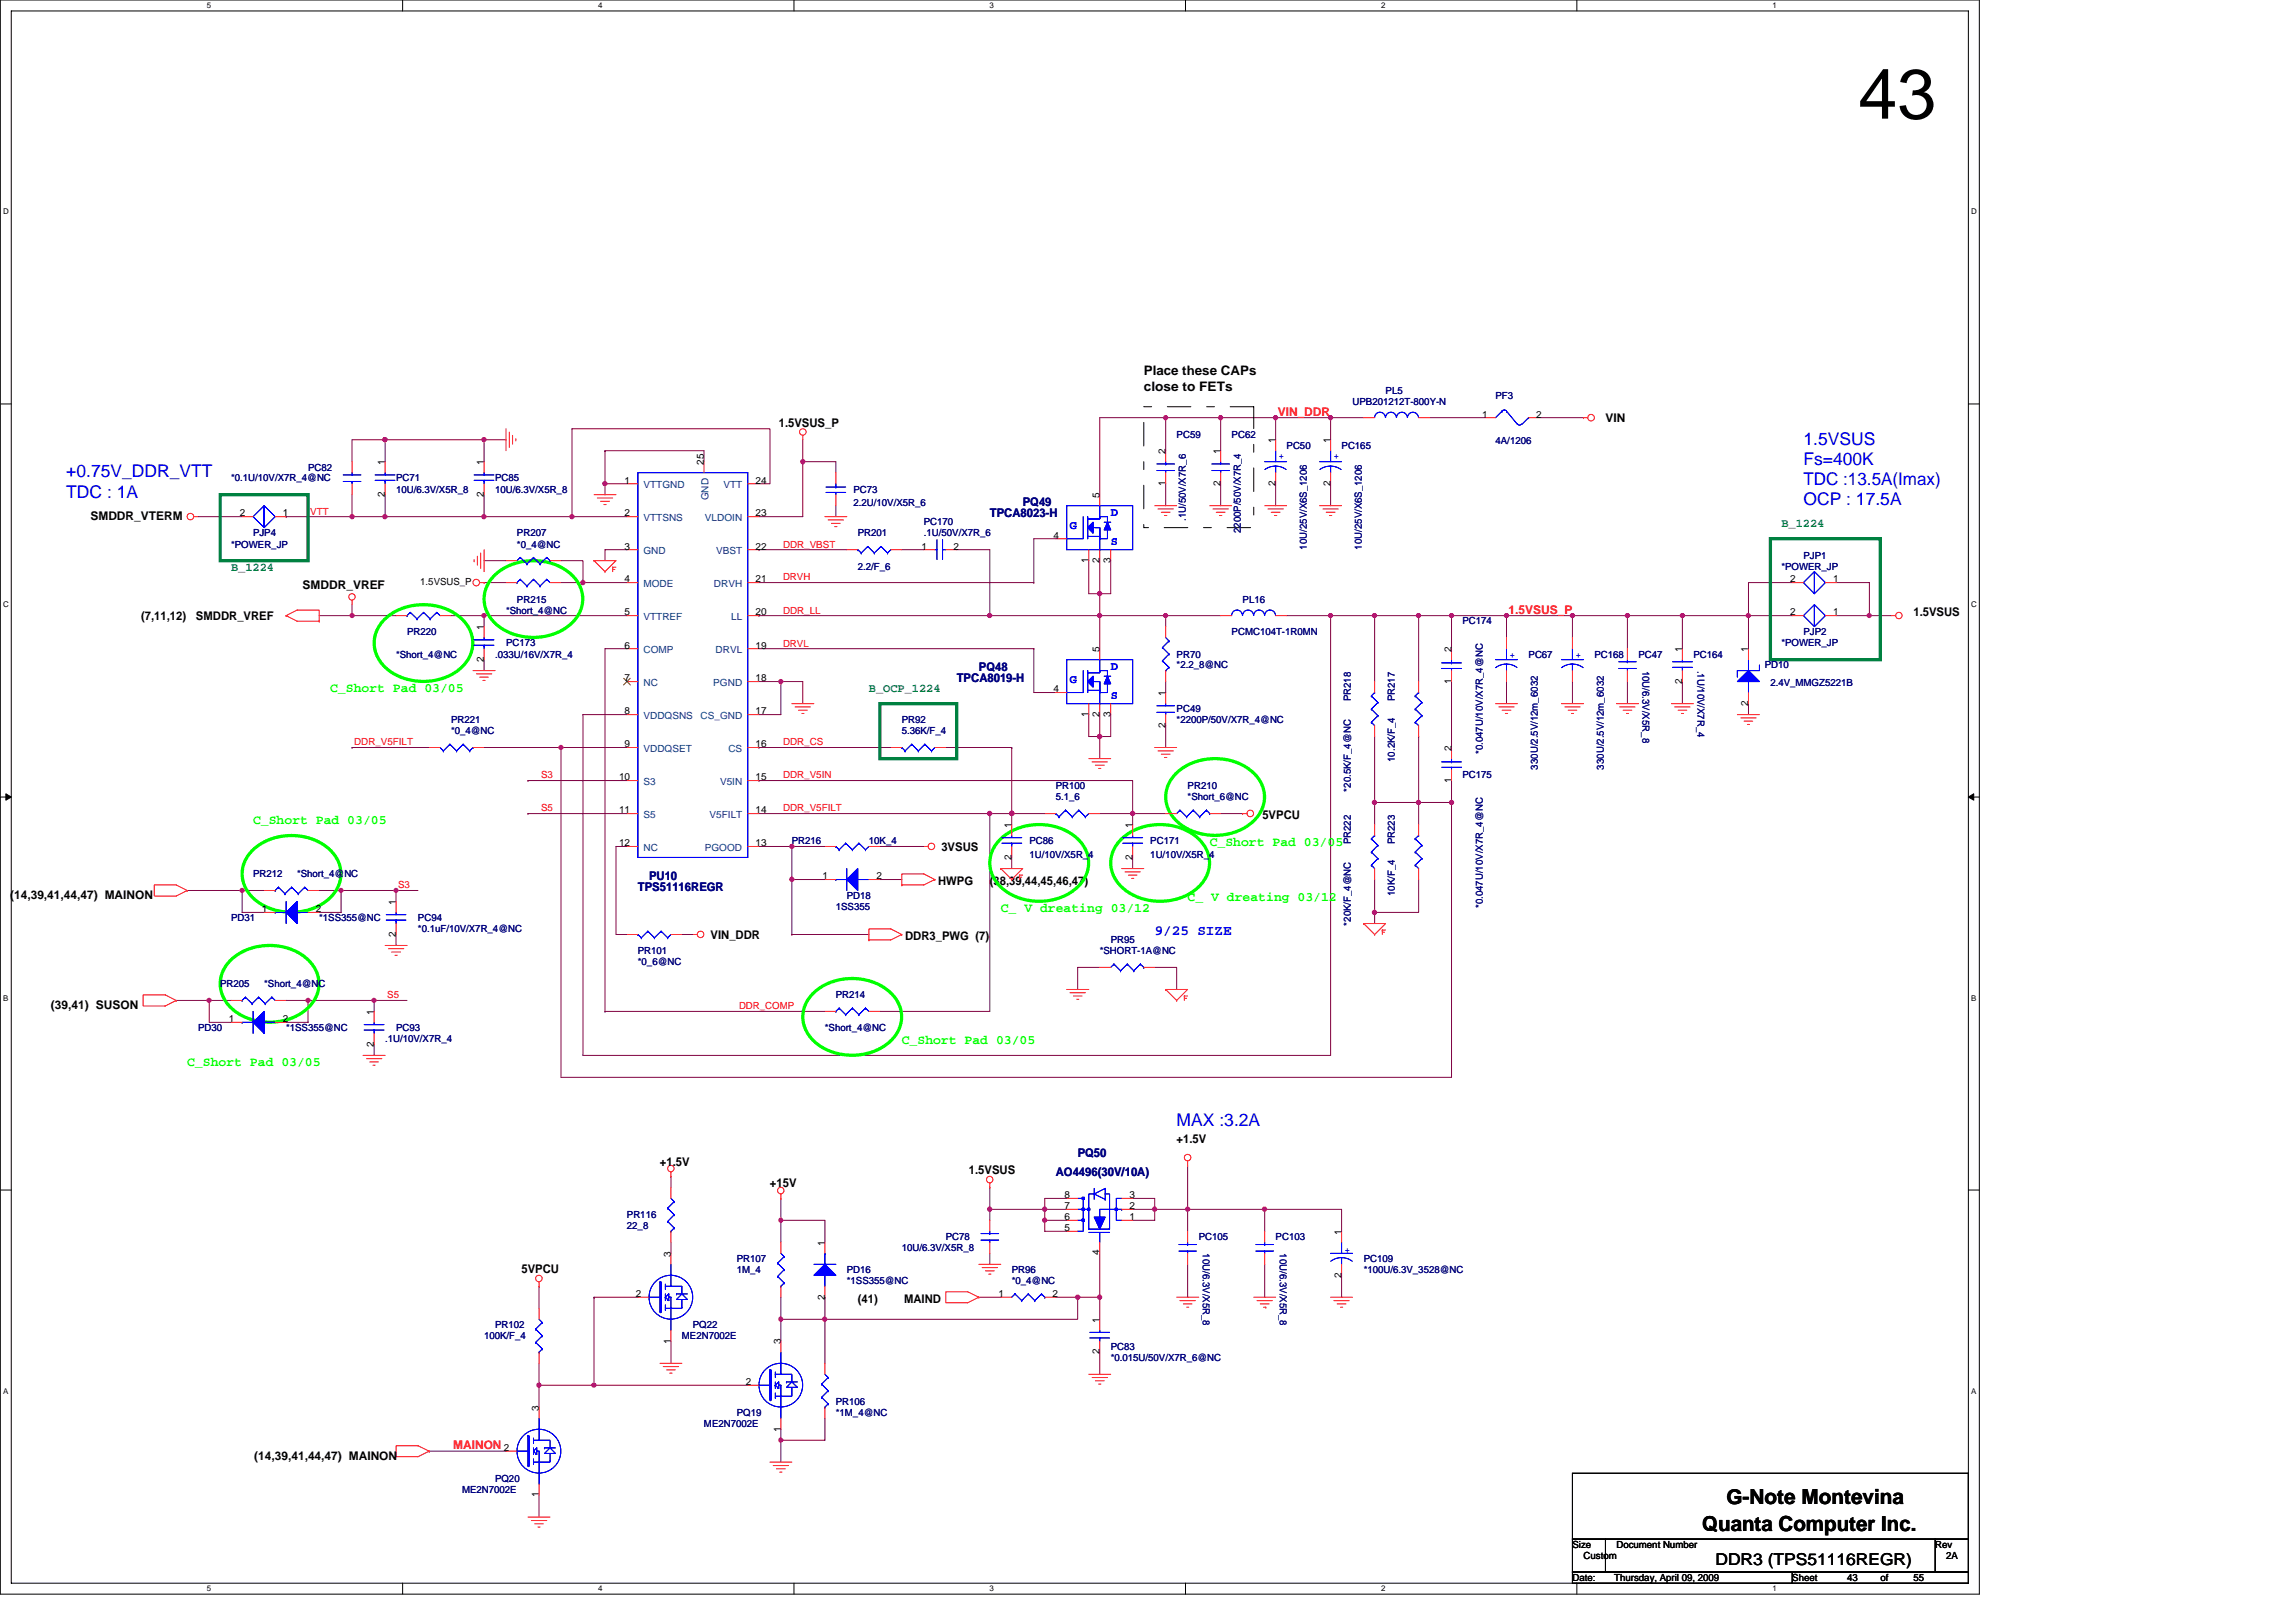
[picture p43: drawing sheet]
<svg xmlns="http://www.w3.org/2000/svg" width="297mm" height="210mm" viewBox="0 0 297 210" stroke-linecap="round" stroke-linejoin="round" font-family="sans-serif">
<defs><g id="words">
<text font-size="9.1" x="240.4" y="15.3">43</text>
<g font-size="2.7">
<text x="223.3" y="194.5">G-Note Montevina</text>
<text x="220.2" y="198.1">Quanta Computer Inc.</text>
</g>
<g font-size="2.3" fill="#00f">
<text x="233.3" y="57.5">1.5VSUS</text>
<text x="8.6" y="61.8">+0.75V_DDR_VTT</text>
<text x="8.6" y="64.4">TDC : 1A</text>
<text x="233.3" y="62.7">TDC :13.5A(Imax)</text>
<text x="233.3" y="65.3">OCP : 17.5A</text>
<text x="233.3" y="60.1">Fs=400K</text>
<text x="152.2" y="145.7">MAX :3.2A</text>
</g>
<text font-size="2.1" x="221.9" y="202.5">DDR3 (TPS51116REGR)</text>
<text font-size="1.8" fill="#00f" x="149.4" y="121">9/25 SIZE</text>
<g font-size="1.7">
<text x="148" y="48.5">Place these CAPs</text>
<text x="148" y="50.5">close to FETs</text>
</g>
<g font-size="1.7" fill="#0f0">
<text x="42.7" y="89.6">C_Short Pad 03/05</text>
<text x="32.7" y="106.7">C_Short Pad 03/05</text>
<text x="156.5" y="109.5">C_Short Pad 03/05</text>
<text x="129.5" y="118">C_ V dreating 03/12</text>
<text x="153.6" y="116.6">C_ V dreating 03/12</text>
<text x="24.2" y="137.9">C_Short Pad 03/05</text>
<text x="116.7" y="135.1">C_Short Pad 03/05</text>
</g>
<g font-size="1.5" fill="#f00">
<text x="165.3" y="53.8">VIN_DDR</text>
<text x="195.2" y="79.4">1.5VSUS_P</text>
<text x="58.6" y="187.5">MAINON</text>
</g>
<g font-size="1.5">
<text x="100.7" y="55.2">1.5VSUS_P</text>
<text x="207.7" y="54.6">VIN</text>
<text x="11.7" y="67.3">SMDDR_VTERM</text>
<text x="39.2" y="76.3">SMDDR_VREF</text>
<text x="18.2" y="80.2">(7,11,12)</text>
<text x="25.4" y="80.2">SMDDR_VREF</text>
<text x="247.5" y="79.7">1.5VSUS</text>
<text x="163.3" y="106">5VPCU</text>
<text x="121.8" y="110.1">3VSUS</text>
<text x="1.3" y="116.4">(14,39,41,44,47) MAINON</text>
<text x="121.4" y="114.5">HWPG</text>
<text x="128.1" y="114.5">(38,39,44,45,46,47)</text>
<text x="91.9" y="121.5">VIN_DDR</text>
<text x="117.1" y="121.6">DDR3_PWG (7)</text>
<text x="6.6" y="130.6">(39,41) SUSON</text>
<text x="152.2" y="147.9">+1.5V</text>
<text x="85.4" y="150.8">+1.5V</text>
<text x="99.6" y="153.6">+15V</text>
<text x="125.3" y="151.9">1.5VSUS</text>
<text x="67.5" y="164.7">5VPCU</text>
<text x="111" y="168.6">(41)</text>
<text x="117" y="168.6">MAIND</text>
<text x="32.9" y="188.9">(14,39,41,44,47) MAINON</text>
</g>
<g font-size="1.5" fill="#000080">
<text x="132.3" y="65.4">PQ49</text>
<text x="128.1" y="66.9">TPCA8023-H</text>
<text x="123.8" y="88.2">TPCA8019-H</text>
<text x="126.6" y="86.8">PQ48</text>
<text x="84" y="113.8">PU10</text>
<text x="82.5" y="115.2">TPS51116REGR</text>
<text x="139.4" y="149.6">PQ50</text>
<text x="136.6" y="152.2">AO4496(30V/10A)</text>
</g>
<g font-size="1.5" fill="#00f">
<text x="138.4" y="68.4">G</text>
<text x="143.7" y="66.7">D</text>
<text x="143.7" y="70.5">S</text>
<text x="138.4" y="88.3">G</text>
<text x="143.7" y="86.6">D</text>
<text x="143.7" y="90.5">S</text>
</g>
<g font-size="1.5" fill="#008040">
<text x="230.5" y="68.1">B_1224</text>
<text x="29.9" y="73.8">B_1224</text>
<text x="112.4" y="89.5">B_OCP_1224</text>
</g>
<g font-size="1.3" fill="#000080">
<text x="175" y="52.3">UPB201212T-800Y-N</text>
<text x="179.3" y="50.9">PL5</text>
<text x="193.5" y="51.6">PF3</text>
<text x="152.2" y="56.6">PC59</text>
<text x="159.3" y="56.6">PC62</text>
<text x="166.5" y="58">PC50</text>
<text x="173.6" y="58">PC165</text>
<text x="193.5" y="57.5">4A/1206</text>
<text x="29.9" y="62.3">*0.1U/10V/X7R_4@NC</text>
<text x="39.9" y="60.9">PC82</text>
<text x="51.2" y="62.3">PC71</text>
<text x="51.2" y="63.7">10U/6.3V/X5R_8</text>
<text x="64" y="62.3">PC85</text>
<text x="64" y="63.7">10U/6.3V/X5R_8</text>
<text x="110.4" y="63.7">PC73</text>
<text x="110.4" y="65.4">2.2U/10V/X5R_6</text>
<text x="29.9" y="70.8">*POWER_JP</text>
<text x="32.7" y="69.4">PJP4</text>
<text x="66.9" y="69.4">PR207</text>
<text x="66.9" y="70.8">*0_4@NC</text>
<text x="111" y="69.4">PR201</text>
<text x="119.5" y="68">PC170</text>
<text x="119.5" y="69.4">.1U/50V/X7R_6</text>
<text x="153.4" y="67.4" transform="rotate(-90 153.4 67.4)">.1U/50V/X7R_6</text>
<text x="160.5" y="69" transform="rotate(-90 160.5 69)">2200P/50V/X7R_4</text>
<text x="169.1" y="71.1" transform="rotate(-90 169.1 71.1)">10U/25V/X6S_1206</text>
<text x="176.2" y="71.1" transform="rotate(-90 176.2 71.1)">10U/25V/X6S_1206</text>
<text x="66.9" y="78">PR215</text>
<text x="111" y="73.7">2.2/F_6</text>
<text x="160.8" y="78">PL16</text>
<text x="230.5" y="73.7">*POWER_JP</text>
<text x="233.3" y="72.3">PJP1</text>
<text x="52.7" y="82.2">PR220</text>
<text x="65.5" y="79.4">*Short_4@NC</text>
<text x="65.5" y="83.6">PC173</text>
<text x="159.3" y="82.2">PCMC104T-1R0MN</text>
<text x="189.2" y="80.8">PC174</text>
<text x="230.5" y="83.6">*POWER_JP</text>
<text x="233.3" y="82.2">PJP2</text>
<text x="51.2" y="85.1">*Short_4@NC</text>
<text x="64" y="85.1">.033U/16V/X7R_4</text>
<text x="152.2" y="85.1">PR70</text>
<text x="152.2" y="86.5">*2.2_8@NC</text>
<text x="197.8" y="85.1">PC67</text>
<text x="206.3" y="85.1">PC168</text>
<text x="212" y="85.1">PC47</text>
<text x="212.5" y="86.8" transform="rotate(90 212.5 86.8)">10U/6.3V/X5R_8</text>
<text x="219.1" y="85.1">PC164</text>
<text x="219.6" y="86.8" transform="rotate(90 219.6 86.8)">.1U/10V/X7R_4</text>
<text x="228.3" y="86.5">PD10</text>
<text x="229" y="88.8">2.4V_MMGZ5221B</text>
<text x="58.4" y="93.6">PR221</text>
<text x="58.4" y="95">*0_4@NC</text>
<text x="116.7" y="93.6">PR92</text>
<text x="116.7" y="95">5.36K/F_4</text>
<text x="152.2" y="92.2">PC49</text>
<text x="152.2" y="93.6">*2200P/50V/X7R_4@NC</text>
<text x="174.7" y="90.7" transform="rotate(-90 174.7 90.7)">PR218</text>
<text x="180.4" y="90.7" transform="rotate(-90 180.4 90.7)">PR217</text>
<text x="180.4" y="98.6" transform="rotate(-90 180.4 98.6)">10.2K/F_4</text>
<text x="189.2" y="100.7">PC175</text>
<text x="191.8" y="97.6" transform="rotate(-90 191.8 97.6)">*0.047U/10V/X7R_4@NC</text>
<text x="198.9" y="99.6" transform="rotate(-90 198.9 99.6)">330U/2.5V/12m_6032</text>
<text x="207.5" y="99.6" transform="rotate(-90 207.5 99.6)">330U/2.5V/12m_6032</text>
<text x="136.6" y="102.1">PR100</text>
<text x="136.6" y="103.5">5.1_6</text>
<text x="153.6" y="102.1">PR210</text>
<text x="153.6" y="103.5">*Short_6@NC</text>
<text x="174.7" y="102.4" transform="rotate(-90 174.7 102.4)">*20.5K/F_4@NC</text>
<text x="32.7" y="113.5">PR212</text>
<text x="38.4" y="113.5">*Short_4@NC</text>
<text x="102.4" y="109.2">PR216</text>
<text x="112.4" y="109.2">10K_4</text>
<text x="133.2" y="109.2">PC86</text>
<text x="133.2" y="111">1U/10V/X5R_4</text>
<text x="148.8" y="109.2">PC171</text>
<text x="148.8" y="111">1U/10V/X5R_4</text>
<text x="174.7" y="109.2" transform="rotate(-90 174.7 109.2)">PR222</text>
<text x="180.4" y="109.2" transform="rotate(-90 180.4 109.2)">PR223</text>
<text x="29.9" y="119.2">PD31</text>
<text x="41.3" y="119.2">*1SS355@NC</text>
<text x="54.1" y="119.2">PC94</text>
<text x="108.1" y="117.8">1SS355</text>
<text x="109.6" y="116.4">PD18</text>
<text x="174.7" y="119.8" transform="rotate(-90 174.7 119.8)">*20K/F_4@NC</text>
<text x="180.4" y="115.9" transform="rotate(-90 180.4 115.9)">10K/F_4</text>
<text x="191.8" y="117.5" transform="rotate(-90 191.8 117.5)">*0.047U/10V/X7R_4@NC</text>
<text x="54.1" y="120.6">*0.1uF/10V/X7R_4@NC</text>
<text x="82.5" y="123.5">PR101</text>
<text x="82.5" y="124.9">*0_6@NC</text>
<text x="142.3" y="123.5">*SHORT-1A@NC</text>
<text x="143.7" y="122">PR95</text>
<text x="28.5" y="127.7">PR205</text>
<text x="34.2" y="127.7">*Short_4@NC</text>
<text x="108.1" y="129.2">PR214</text>
<text x="25.6" y="133.4">PD30</text>
<text x="37" y="133.4">*1SS355@NC</text>
<text x="49.8" y="134.9">.1U/10V/X7R_4</text>
<text x="51.2" y="133.4">PC93</text>
<text x="106.7" y="133.4">*Short_4@NC</text>
<text x="81.1" y="157.6">PR116</text>
<text x="81.1" y="159">22_8</text>
<text x="116.7" y="161.9">10U/6.3V/X5R_8</text>
<text x="122.4" y="160.4">PC78</text>
<text x="155.1" y="160.4">PC105</text>
<text x="165" y="160.4">PC103</text>
<text x="95.3" y="163.3">PR107</text>
<text x="95.3" y="164.7">1M_4</text>
<text x="109.6" y="164.7">PD16</text>
<text x="109.6" y="166.1">*1SS355@NC</text>
<text x="130.9" y="164.7">PR96</text>
<text x="130.9" y="166.1">*0_4@NC</text>
<text x="155.6" y="162.2" transform="rotate(90 155.6 162.2)">10U/6.3V/X5R_8</text>
<text x="165.6" y="162.2" transform="rotate(90 165.6 162.2)">10U/6.3V/X5R_8</text>
<text x="176.4" y="163.3">PC109</text>
<text x="176.4" y="164.7">*100U/6.3V_3528@NC</text>
<text x="62.6" y="173.2">100K/F_4</text>
<text x="64" y="171.8">PR102</text>
<text x="88.2" y="173.2">ME2N7002E</text>
<text x="89.6" y="171.8">PQ22</text>
<text x="143.7" y="174.7">PC83</text>
<text x="143.7" y="176.1">*0.015U/50V/X7R_6@NC</text>
<text x="91.1" y="184.6">ME2N7002E</text>
<text x="95.3" y="183.2">PQ19</text>
<text x="108.1" y="181.8">PR106</text>
<text x="108.1" y="183.2">*1M_4@NC</text>
<text x="64" y="191.7">PQ20</text>
<text x="59.8" y="193.2">ME2N7002E</text>
</g>
<g font-size="1.3">
<text x="150.8" y="58.7" transform="rotate(-90 150.8 58.7)">2</text>
<text x="157.9" y="58.7" transform="rotate(-90 157.9 58.7)">1</text>
<text x="165" y="57.3" transform="rotate(-90 165 57.3)">1</text>
<text x="172.1" y="57.3" transform="rotate(-90 172.1 57.3)">1</text>
<text x="191.8" y="54">1</text>
<text x="198.8" y="54">2</text>
<text x="49.8" y="64.3" transform="rotate(-90 49.8 64.3)">2</text>
<text x="49.8" y="60.2" transform="rotate(-90 49.8 60.2)">1</text>
<text x="62.6" y="64.3" transform="rotate(-90 62.6 64.3)">2</text>
<text x="62.6" y="60.2" transform="rotate(-90 62.6 60.2)">1</text>
<text x="80.8" y="62.6">1</text>
<text x="91.1" y="60.2" transform="rotate(-90 91.1 60.2)">25</text>
<text x="97.7" y="62.6">24</text>
<text x="142.3" y="64.4" transform="rotate(-90 142.3 64.4)">5</text>
<text x="150.8" y="62.9" transform="rotate(-90 150.8 62.9)">1</text>
<text x="157.9" y="62.9" transform="rotate(-90 157.9 62.9)">2</text>
<text x="165" y="62.9" transform="rotate(-90 165 62.9)">2</text>
<text x="172.1" y="62.9" transform="rotate(-90 172.1 62.9)">2</text>
<text x="31" y="66.8">2</text>
<text x="36.6" y="66.8">1</text>
<text x="80.8" y="66.8">2</text>
<text x="80.8" y="71.1">3</text>
<text x="97.7" y="71.1">22</text>
<text x="97.7" y="66.8">23</text>
<text x="119.2" y="71.1">1</text>
<text x="123.4" y="71.1">2</text>
<text x="136.3" y="69.7">4</text>
<text x="54.4" y="75.7">1.5VSUS_P</text>
<text x="80.8" y="75.4">4</text>
<text x="97.7" y="75.4">21</text>
<text x="140.8" y="72.8" transform="rotate(-90 140.8 72.8)">1</text>
<text x="142.3" y="72.8" transform="rotate(-90 142.3 72.8)">2</text>
<text x="143.7" y="72.8" transform="rotate(-90 143.7 72.8)">3</text>
<text x="231.6" y="75.4">2</text>
<text x="237.1" y="75.4">1</text>
<text x="62.6" y="81.5" transform="rotate(-90 62.6 81.5)">1</text>
<text x="80.8" y="83.9">6</text>
<text x="80.8" y="79.6">5</text>
<text x="97.7" y="79.6">20</text>
<text x="97.7" y="83.9">19</text>
<text x="231.6" y="79.6">2</text>
<text x="237.1" y="79.6">1</text>
<text x="62.6" y="85.6" transform="rotate(-90 62.6 85.6)">2</text>
<text x="80.8" y="88.2">7</text>
<text x="97.7" y="88.2">18</text>
<text x="136.3" y="89.6">4</text>
<text x="142.3" y="84.3" transform="rotate(-90 142.3 84.3)">5</text>
<text x="187.8" y="88.5" transform="rotate(-90 187.8 88.5)">1</text>
<text x="187.8" y="84.3" transform="rotate(-90 187.8 84.3)">2</text>
<text x="217.6" y="88.5" transform="rotate(-90 217.6 88.5)">2</text>
<text x="217.6" y="84.3" transform="rotate(-90 217.6 84.3)">1</text>
<text x="226.2" y="84.3" transform="rotate(-90 226.2 84.3)">1</text>
<text x="80.8" y="92.4">8</text>
<text x="97.7" y="92.4">17</text>
<text x="140.8" y="92.8" transform="rotate(-90 140.8 92.8)">1</text>
<text x="142.3" y="92.8" transform="rotate(-90 142.3 92.8)">2</text>
<text x="143.7" y="92.8" transform="rotate(-90 143.7 92.8)">3</text>
<text x="150.8" y="94.2" transform="rotate(-90 150.8 94.2)">2</text>
<text x="150.8" y="90" transform="rotate(-90 150.8 90)">1</text>
<text x="226.2" y="91.3" transform="rotate(-90 226.2 91.3)">2</text>
<text x="80.1" y="101">10</text>
<text x="80.8" y="96.7">9</text>
<text x="97.7" y="96.7">16</text>
<text x="97.7" y="101">15</text>
<text x="187.8" y="101.3" transform="rotate(-90 187.8 101.3)">1</text>
<text x="187.8" y="97.2" transform="rotate(-90 187.8 97.2)">2</text>
<text x="80.1" y="105.2">11</text>
<text x="97.7" y="105.2">14</text>
<text x="130.9" y="107.1" transform="rotate(-90 130.9 107.1)">1</text>
<text x="146.5" y="107.1" transform="rotate(-90 146.5 107.1)">1</text>
<text x="80.1" y="109.5">12</text>
<text x="97.7" y="109.5">13</text>
<text x="106.4" y="113.8">1</text>
<text x="113.4" y="113.8">2</text>
<text x="130.9" y="111.2" transform="rotate(-90 130.9 111.2)">2</text>
<text x="146.5" y="111.2" transform="rotate(-90 146.5 111.2)">2</text>
<text x="33.9" y="118">1</text>
<text x="40.8" y="118">2</text>
<text x="51.2" y="117.1" transform="rotate(-90 51.2 117.1)">1</text>
<text x="51.2" y="121.2" transform="rotate(-90 51.2 121.2)">2</text>
<text x="48.4" y="131.3" transform="rotate(-90 48.4 131.3)">1</text>
<text x="29.6" y="132.2">1</text>
<text x="36.6" y="132.2">2</text>
<text x="48.4" y="135.4" transform="rotate(-90 48.4 135.4)">2</text>
<text x="137.7" y="155">8</text>
<text x="146.1" y="155">3</text>
<text x="106.7" y="161.2" transform="rotate(-90 106.7 161.2)">1</text>
<text x="137.7" y="156.4">7</text>
<text x="137.7" y="157.9">6</text>
<text x="137.7" y="159.3">5</text>
<text x="146.1" y="156.4">2</text>
<text x="146.1" y="157.9">1</text>
<text x="173.5" y="159.7" transform="rotate(-90 173.5 159.7)">1</text>
<text x="82.3" y="167.8">2</text>
<text x="86.8" y="162.6" transform="rotate(-90 86.8 162.6)">3</text>
<text x="129.2" y="167.8">1</text>
<text x="136.2" y="167.8">2</text>
<text x="142.3" y="162.4" transform="rotate(-90 142.3 162.4)">4</text>
<text x="173.5" y="165.3" transform="rotate(-90 173.5 165.3)">2</text>
<text x="86.8" y="173.8" transform="rotate(-90 86.8 173.8)">1</text>
<text x="101" y="173.9" transform="rotate(-90 101 173.9)">3</text>
<text x="106.7" y="168.1" transform="rotate(-90 106.7 168.1)">2</text>
<text x="142.3" y="171.1" transform="rotate(-90 142.3 171.1)">1</text>
<text x="96.5" y="179.2">2</text>
<text x="142.3" y="175.2" transform="rotate(-90 142.3 175.2)">2</text>
<text x="69.7" y="182.5" transform="rotate(-90 69.7 182.5)">3</text>
<text x="101" y="185.2" transform="rotate(-90 101 185.2)">1</text>
<text x="65.2" y="187.7">2</text>
<text x="69.7" y="193.7" transform="rotate(-90 69.7 193.7)">1</text>
<text x="203.4" y="200.3">Size</text>
<text x="204.9" y="201.7">Custom</text>
<text x="209.1" y="200.3">Document Number</text>
<text x="250.4" y="200.3">Rev</text>
<text x="251.8" y="201.7">2A</text>
<text x="203.4" y="204.5">Date:</text>
<text x="208.8" y="204.5">Thursday, April 09, 2009</text>
<text x="231.9" y="204.5">Sheet</text>
<text x="239" y="204.5">43</text>
<text x="243.3" y="204.5">of</text>
<text x="247.5" y="204.5">55</text>
</g>
<g font-size="1.3" fill="#00f">
<text x="165.5" y="59.4">+</text>
<text x="172.6" y="59.4">+</text>
<text x="195.3" y="85.1">+</text>
<text x="203.9" y="85.1">+</text>
<text x="174" y="162.1">+</text>
</g>
<g font-size="1.3" fill="#004080">
<text x="83.2" y="63.2">VTTGND</text>
<text x="91.7" y="64.7" transform="rotate(-90 91.7 64.7)">GND</text>
<text x="93.6" y="63.2">VTT</text>
<text x="83.2" y="67.4">VTTSNS</text>
<text x="83.2" y="71.7">GND</text>
<text x="91.2" y="67.4">VLDOIN</text>
<text x="92.6" y="71.7">VBST</text>
<text x="83.2" y="75.9">MODE</text>
<text x="92.4" y="75.9">DRVH</text>
<text x="83.2" y="80.2">VTTREF</text>
<text x="94.6" y="80.2">LL</text>
<text x="83.2" y="84.5">COMP</text>
<text x="83.2" y="88.8">NC</text>
<text x="92.3" y="88.8">PGND</text>
<text x="92.6" y="84.5">DRVL</text>
<text x="83.2" y="93">VDDQSNS</text>
<text x="90.6" y="93">CS_GND</text>
<text x="83.2" y="101.6">S3</text>
<text x="83.2" y="97.3">VDDQSET</text>
<text x="93.2" y="101.6">V5IN</text>
<text x="94.2" y="97.3">CS</text>
<text x="83.2" y="105.8">S5</text>
<text x="91.8" y="105.8">V5FILT</text>
<text x="83.2" y="110.1">NC</text>
<text x="91.2" y="110.1">PGOOD</text>
</g>
<g font-size="1.3" fill="#f00">
<text x="40.1" y="66.6">VTT</text>
<text x="101.3" y="70.8">DDR_VBST</text>
<text x="101.3" y="75.1">DRVH</text>
<text x="101.3" y="83.7">DRVL</text>
<text x="101.3" y="79.4">DDR_LL</text>
<text x="45.8" y="96.4">DDR_V5FILT</text>
<text x="70" y="100.7">S3</text>
<text x="101.3" y="100.7">DDR_V5IN</text>
<text x="101.3" y="96.4">DDR_CS</text>
<text x="70" y="105">S5</text>
<text x="101.3" y="105">DDR_V5FILT</text>
<text x="51.5" y="114.9">S3</text>
<text x="50.1" y="129.2">S5</text>
<text x="95.6" y="130.6">DDR_COMP</text>
</g>
<g font-size="1">
<text x="26.8" y="1.1">5</text>
<text x="77.4" y="1.1">4</text>
<text x="128" y="1.1">3</text>
<text x="178.7" y="1.1">2</text>
<text x="229.3" y="1.1">1</text>
<text x=".4" y="27.7">D</text>
<text x="255" y="27.7">D</text>
<text x=".4" y="78.6">C</text>
<text x="255" y="78.6">C</text>
<text x=".4" y="129.5">B</text>
<text x="255" y="129.5">B</text>
<text x=".4" y="180.3">A</text>
<text x="255" y="180.3">A</text>
<text x="26.8" y="205.9">5</text>
<text x="77.4" y="205.9">4</text>
<text x="128" y="205.9">3</text>
<text x="178.7" y="205.9">2</text>
<text x="229.3" y="205.9">1</text>
</g>
</g></defs>
<path d="M0 0h256.1v206.2h-256.1zM1.5 1.4h253.2v203.4h-253.2z" fill="none" stroke="#000" stroke-width=".13"/>
<g fill="#fff">
<path d="M26.8 .1h.5v1.2h-.5z"/>
<path d="M26.8 205h.5v1.1h-.5z"/>
</g>
<path d="M52.1 0v1.4M52.1 204.8v1.4" fill="none" stroke="#000" stroke-width=".13"/>
<g fill="#fff">
<path d="M77.4 .1h.6v1.2h-.6z"/>
<path d="M77.4 205h.6v1.1h-.6z"/>
</g>
<path d="M102.7 0v1.4M102.7 204.8v1.4" fill="none" stroke="#000" stroke-width=".13"/>
<g fill="#fff">
<path d="M128 .1h.6v1.2h-.6z"/>
<path d="M128 205h.6v1.1h-.6z"/>
</g>
<path d="M153.4 0v1.4M153.4 204.8v1.4" fill="none" stroke="#000" stroke-width=".13"/>
<g fill="#fff">
<path d="M178.7 .1h.5v1.2h-.5z"/>
<path d="M178.7 205h.5v1.1h-.5z"/>
</g>
<path d="M204 0v1.4M204 204.8v1.4" fill="none" stroke="#000" stroke-width=".13"/>
<g fill="#fff">
<path d="M229.3 .1h.6v1.2h-.6z"/>
<path d="M229.3 205h.6v1.1h-.6z"/>
<path d="M.4 26.8h.7v1.2h-.7z"/>
<path d="M255 26.8h.7v1.2h-.7z"/>
<path d="M.4 77.7h.7v1.1h-.7z"/>
<path d="M255 77.7h.7v1.1h-.7z"/>
</g>
<path d="M0 52.3h1.5M254.7 52.3h1.4" fill="none" stroke="#000" stroke-width=".13"/>
<g fill="#fff">
<path d="M.4 128.5h.7v1.2h-.7z"/>
<path d="M255 128.5h.7v1.2h-.7z"/>
</g>
<path d="M0 103.1h1.5M254.7 103.1h1.4" fill="none" stroke="#000" stroke-width=".13"/>
<path d="M.8 102.7l.7 .4-.7 .4zM254.7 103.1l.7-.4v.8z" fill="#000" stroke="#000" stroke-width=".13"/>
<g fill="#fff">
<path d="M.4 179.4h.7v1.1h-.7z"/>
<path d="M255 179.4h.7v1.1h-.7z"/>
</g>
<path d="M0 154h1.5M254.7 154h1.4M203.4 190.6h51.3v8.5h-51.3zM203.4 199.1h4.3v4.3h-4.3zM207.7 199.1h42.7v4.3h-42.7zM250.4 199.1h4.3v4.3h-4.3zM203.4 203.4h28.5v1.4h-28.5zM231.9 203.4h22.8v1.4h-22.8z" fill="none" stroke="#000" stroke-width=".13"/>
<g fill="none" stroke="#800040" stroke-width=".13">
<path d="M49.8 56.9v2.8M49.8 56.9h.1M62.6 56.9h2.9M62.6 56.9h-17.1v2.8M62.6 56.9v2.8M62.6 56.9h.1M78.3 58.3h12.8v1.4M78.3 58.3h.1M78.3 58.3v4.3M103.9 59.7v7.1h-5.7M103.9 59.7h4.2v1.5M103.9 56.9v2.8"/>
<path d="M103.9 59.7h.1M150.8 54h-8.5v10M150.8 54v4.3M150.8 54h.1M150.8 54h7.1M157.9 54v4.3M157.9 54h7.1v2.9M157.9 54h.1M165 54h7.1M172.1 54h.1M172.1 54h4.3M172.1 54v2.9"/>
<path d="M185 54h7.1M199.2 54h5.7M25.6 66.8h5.7M37 66.8h.1M37 66.8h44.1M41.3 79.7h4.2M45.5 78.2v1.5M45.5 66.8h.1M45.5 79.7h.1M45.5 64v2.8M45.5 79.7h5.7M49.8 64v2.8"/>
<path d="M49.8 66.8h.1M58.4 79.7h4.2M62.6 75.4h2.9M62.6 72.5h2.9M62.6 64v2.8M62.6 79.7h18.5M62.6 79.7h.1M62.6 66.8h.1M62.6 79.7v1.4M72.6 72.5h2.8v2.9M72.6 75.4h2.8M74 66.8h.1"/>
<path d="M75.4 75.4h.1M75.4 75.4h5.7M78.3 62.6h2.8M78.3 62.6v1.4M81.1 71.1h-2.8v1.4M98.2 79.7h.1M98.2 62.6h1.4v-7.1h-25.6v11.3M98.2 71.1h.1M98.2 79.7h52.6M98.2 75.4h35.5M98.2 71.1h11.4M108.1 65.4v1.4"/>
<path d="M116.7 71.1h2.8M123.8 71.1h4.3v8.6M128.1 79.7h.1M133.7 75.4h.1M136.6 69.7h-2.9v5.7M140.9 72.5v4.3h1.4M142.3 79.7v4.2M142.3 79.7h.1M142.3 72.5v4.3M142.3 76.8h.1M142.3 76.8v2.9M143.7 72.5v4.3h-1.4"/>
<path d="M150.8 62.6v2.8M150.8 79.7v1.4M150.8 79.7h7.1M157.9 62.6v2.8M165 62.6v2.8M166.5 79.7h5.6M172.1 79.7h.1M172.1 62.6v2.8M172.1 79.7v56.8h-96.7v-44h5.7M172.1 79.7h5.7M177.8 79.7v8.5M177.8 79.7h.1"/>
<path d="M177.8 79.7h5.7M183.5 79.7h4.3M183.5 79.7h.1M183.5 79.7v8.5M187.8 79.7v4.2M187.8 79.7h.1M187.8 79.7h7.1M194.9 79.7h8.5v2.8M194.9 79.7h.1M194.9 79.7v2.8M203.4 79.7h.1M203.4 79.7h14.3"/>
<path d="M210.5 79.7v4.2M210.5 79.7h.1M217.7 79.7h8.5v4.2M217.7 79.7h.1M217.7 79.7v4.2M226.2 79.7h.1M226.2 79.7h5.7M231.9 75.4h-5.7v4.3M237.6 75.4h4.2v4.3M237.6 79.7h4.2M241.8 79.7h2.9M241.8 79.7h.1"/>
<path d="M45.5 96.7h.1M45.5 96.7h10M62.6 96.7h10M62.6 85.3v1.5M72.6 96.7v42.7h115.2v-35.6M72.6 96.7h.1M72.6 96.7h8.5M81.1 83.9h-2.8v47M98.2 88.2h2.8M98.2 96.7h.1M98.2 83.9h35.5M98.2 96.7h17"/>
<path d="M101 88.2v4.3h-2.8M101 88.2h.1M101 88.2h2.9v2.8M122.4 96.7h8.5M130.9 96.7h.1M130.9 96.7v8.6M133.7 83.9h.1M133.7 83.9v5.7h2.9M140.9 92.5v2.8h1.4M142.3 92.5v2.8M142.3 95.3h.1M142.3 95.3v2.8"/>
<path d="M143.7 92.5v2.8h-1.4M150.8 88.2v1.4M150.8 93.9v2.8M177.8 95.3v8.5M183.5 95.3h.1M183.5 95.3v8.5M187.8 88.2v8.5M194.9 88.2v2.8M203.4 88.2v2.8M210.5 88.2v2.8M217.7 88.2v2.8M226.2 91v1.5"/>
<path d="M24.2 115.2h7.1M31.3 115.2h.1M31.3 115.2v2.8h2.9M31.3 115.2h2.9M41.3 115.2h2.8M44.1 115.2h7.1v1.4M44.1 115.2h.1M44.1 115.2v2.8h-2.8M51.2 115.2h.1M51.2 115.2h2.9M68.3 105.3h.1M68.3 101h.1"/>
<path d="M68.3 105.3h12.8M68.3 101h12.8M81.1 109.5h-1.4v11.4h1.4M98.2 101h48.3v4.3M98.2 101h.1M98.2 105.3h37M98.2 109.5h4.2M102.4 109.5v4.3M102.4 109.5h4.3M102.4 113.8h4.3M102.4 109.5h.1M102.4 113.8v7.1"/>
<path d="M113.8 109.5h5.7M113.8 113.8h2.9M128.1 105.3h.1M128.1 105.3v25.6h-14.3M130.9 110.9v1.5M130.9 105.3h.1M130.9 105.3v1.4M142.3 105.3h4.2M146.5 110.9v1.5M146.5 105.3v1.4M146.5 105.3h.1M146.5 105.3h4.3"/>
<path d="M157.9 105.3h2.9M177.8 103.8v2.9M177.8 118h.1M177.8 103.8h.1M177.8 113.8v4.2M177.8 118v1.5M177.8 103.8h5.7M183.5 103.8v2.9M183.5 103.8h4.3M183.5 113.8v4.2h-5.7M187.8 103.8h.1M187.8 101v2.8"/>
<path d="M22.8 129.4h4.3M27.1 129.4v2.9h2.8M27.1 129.4h2.8M27.1 129.4h.1M37 129.4h2.9M39.9 129.4h.1M39.9 129.4v2.9h-2.9M39.9 129.4h12.8M48.4 129.4v1.5M48.4 135.1v1.4M48.4 129.4h.1M51.2 120.9v1.4"/>
<path d="M78.3 130.9h.1M78.3 130.9h28.4M88.2 120.9h1.4M102.4 120.9h.1M102.4 120.9h10M142.3 125.2h-2.9v2.8M149.4 125.2h2.8v2.8M86.8 152.2v1.4M101 155v2.9M101 157.9h5.7v2.8M101 157.9h.1M101 157.9v2.8"/>
<path d="M128.1 153.6v2.9M128.1 156.5h.1M128.1 156.5v1.4M128.1 156.5h7.1M135.2 156.5h2.8M135.2 157.9h2.8M135.2 156.5v2.8h2.8M135.2 157.9h.1M135.2 156.5h.1M138 155h-2.8v1.5M146.5 155h2.9v1.5M146.5 156.5h2.9"/>
<path d="M149.4 156.5v1.4h-2.9M149.4 156.5h.1M149.4 156.5h4.2M153.6 156.5h.1M153.6 150.8v5.7M153.6 156.5h10v2.8M153.6 156.5v2.8M163.6 156.5h10v2.8M163.6 156.5h.1M69.7 179.2h.1M69.7 179.2v2.9M69.7 166.4v2.9"/>
<path d="M69.7 176.4v2.8M69.7 179.2h7.2M76.9 179.2h19.8M76.9 167.8h.1M76.9 167.8h5.6M76.9 167.8v11.4M86.8 173.5v2.9M86.8 160.7v1.5M101 167.8v2.9M101 170.7v2.8M101 170.7h.1M101 170.7h5.7"/>
<path d="M106.7 167.8h.1M106.7 170.7v5.7M106.7 167.8v2.9M126.6 167.8h2.9M128.1 162.2v1.4M136.6 167.8h2.8v2.9h-32.7M139.4 167.8h.1M139.4 167.8h2.9M142.3 162.2v5.6M142.3 167.8v2.9M142.3 174.9v2.9M153.6 163.6v4.2"/>
<path d="M163.6 163.6v4.2M173.6 165v2.8M55.5 187.7h.1M55.5 187.7h10M69.7 193.4v2.9M101 186.3h.1M101 184.9v1.4M101 186.3v2.9M106.7 183.5v2.8h-5.7"/>
</g>
<g fill="#f0f" stroke="#f0f" stroke-width=".13">
<circle cx="69.7" cy="179.2" r=".27"/>
<circle cx="172.1" cy="79.6" r=".27"/>
<circle cx="39.9" cy="129.4" r=".27"/>
<circle cx="226.2" cy="79.6" r=".27"/>
<circle cx="194.9" cy="79.6" r=".27"/>
<circle cx="44.1" cy="115.2" r=".27"/>
<circle cx="51.2" cy="115.2" r=".27"/>
<circle cx="48.4" cy="129.4" r=".27"/>
<circle cx="31.3" cy="115.2" r=".27"/>
<circle cx="27.1" cy="129.4" r=".27"/>
<circle cx="45.5" cy="66.8" r=".28"/>
<circle cx="150.8" cy="79.6" r=".27"/>
<circle cx="172.1" cy="54" r=".27"/>
<circle cx="217.7" cy="79.6" r=".27"/>
<circle cx="75.4" cy="75.4" r=".28"/>
<circle cx="165" cy="54" r=".27"/>
<circle cx="157.9" cy="54" r=".27"/>
<circle cx="49.8" cy="56.9" r=".28"/>
<circle cx="62.6" cy="56.9" r=".28"/>
<circle cx="187.8" cy="103.8" r=".28"/>
<circle cx="130.9" cy="105.2" r=".28"/>
<circle cx="45.5" cy="79.6" r=".27"/>
<circle cx="142.3" cy="95.3" r=".28"/>
<circle cx="142.3" cy="76.8" r=".28"/>
<circle cx="210.5" cy="79.6" r=".27"/>
<circle cx="101" cy="88.2" r=".27"/>
<circle cx="62.6" cy="79.6" r=".27"/>
<circle cx="102.4" cy="109.5" r=".28"/>
<circle cx="128" cy="105.2" r=".28"/>
<circle cx="103.9" cy="59.7" r=".28"/>
<circle cx="72.6" cy="96.7" r=".27"/>
<circle cx="78.2" cy="62.6" r=".28"/>
<circle cx="142.3" cy="79.6" r=".27"/>
<circle cx="128" cy="79.6" r=".27"/>
<circle cx="49.8" cy="66.8" r=".28"/>
<circle cx="146.5" cy="105.2" r=".28"/>
<circle cx="203.4" cy="79.6" r=".27"/>
<circle cx="150.8" cy="54" r=".27"/>
<circle cx="62.6" cy="66.8" r=".28"/>
<circle cx="74" cy="66.8" r=".28"/>
<circle cx="101" cy="157.9" r=".27"/>
<circle cx="153.6" cy="156.4" r=".28"/>
<circle cx="135.1" cy="157.9" r=".27"/>
<circle cx="149.4" cy="156.4" r=".28"/>
<circle cx="163.6" cy="156.4" r=".28"/>
<circle cx="101" cy="186.3" r=".27"/>
<circle cx="135.1" cy="156.4" r=".28"/>
<circle cx="128" cy="156.4" r=".28"/>
<circle cx="106.7" cy="170.7" r=".28"/>
<circle cx="142.3" cy="167.8" r=".28"/>
<circle cx="139.4" cy="167.8" r=".28"/>
<circle cx="76.8" cy="179.2" r=".27"/>
<circle cx="101" cy="170.7" r=".27"/>
<circle cx="102.4" cy="113.8" r=".28"/>
<circle cx="177.8" cy="118" r=".28"/>
<circle cx="187.8" cy="79.6" r=".27"/>
<circle cx="183.5" cy="79.6" r=".27"/>
<circle cx="177.8" cy="79.6" r=".27"/>
<circle cx="183.5" cy="103.8" r=".28"/>
<circle cx="177.8" cy="103.8" r=".28"/>
<circle cx="241.8" cy="79.6" r=".27"/>
</g>
<g fill="none" stroke="#f00" stroke-width=".13">
<path d="M45.5 59.7v1.5M49.8 59.7v1.5M62.6 59.7v1.5M65.5 55.5v2.8M65.9 55.9v2M66.3 56.3v1.2M66.7 56.7v.3M91.1 59.7v1.5M103.9 56.3v.6M150.8 58.3v1.4M157.9 58.3v1.4M165 56.9v1.4"/>
<path d="M172.1 56.9v1.4M176.4 54h1.4M183.5 54h1.5M192.1 54h1.4M197.8 54h1.4M204.9 54h.1M204.9 54h.5M25.1 66.8h.5M31.3 66.8h1.4M35.6 66.8h1.4M37 79.7l1.4 .7h2.9M37 79.7h.1"/>
<path d="M37 79.7l1.4-.8h2.9v1.5M45.5 77.7v.5M45.5 62.6v1.4M49.8 62.6v1.4M51.2 79.7h1.5M56.9 79.7h1.5M61.3 72.4v.3M61.8 72v1.1M62.1 75.4h.5M62.2 71.5v2M62.6 75.4h.1M62.6 71.1v2.9"/>
<path d="M62.6 62.6v1.4M65.5 75.4h1.4M65.5 72.5h1.4M71.2 75.4h1.4M71.2 72.5h1.4M76.9 64h2.8M76.9 72.5h2.8l-1.4 1.5M76.9 72.5h.1M76.9 72.5l1.4 1.5M77.3 64.4h2M77.7 64.9h1.1M78.1 65.3h.3"/>
<path d="M78.3 74h.1M79.3 73.4h.4M79.3 73.5v-.1v.6M79.3 73.7h.2M81.1 75.4h1.4M81.1 66.8h1.4M81.1 79.7h1.4M81.1 71.1h1.4M81.1 62.6h1.4M96.7 75.4h1.5M96.7 66.8h1.5M96.7 79.7h1.5"/>
<path d="M96.7 71.1h1.5M96.7 62.6h1.5M106.7 66.8h2.9M107.1 67.3h2M107.6 67.7h1.1M108 68.1h.3M108.1 61.2v1.4M108.1 64v1.4M109.6 71.1h1.4M115.2 71.1h1.5M119.5 71.1h1.4M122.4 71.1h1.4"/>
<path d="M136.6 69.7h1.4M140.9 71.1v1.4M142.3 64v1.4M142.3 71.1v1.4M143.7 71.1v1.4M149.4 65.4h2.8M149.8 65.8h2M150.2 66.3h1.2M150.7 66.7h.3M150.8 61.2v1.4M156.5 65.4h2.8M156.9 65.8h2"/>
<path d="M157.3 66.3h1.2M157.8 66.7h.3M157.9 79.7h1.4M157.9 61.2v1.4M163.6 65.4h2.9M164 65.8h2M164.5 66.3h1.1M164.9 66.7h.3M165 79.7h1.5M165 61.2v1.4M170.7 65.4h2.9M171.2 65.8h1.9"/>
<path d="M171.6 66.3h1.1M172 66.7h.3M172.1 61.2v1.4M231.9 75.4h1.4M231.9 79.7h1.4M236.2 75.4h1.4M236.2 79.7h1.4M244.7 79.7h.6M41.3 80.4h.1M55.5 96.7h1.4M61.2 86.8h2.8M61.2 96.7h1.4"/>
<path d="M61.6 87.2h2M62.1 87.6h1.1M62.5 88h.3M62.6 81.1v1.4M62.6 83.9v1.4M81.1 96.7h1.4M81.1 83.9h1.4M81.1 92.5h1.4M81.1 88.2h1.4M96.7 96.7h1.5M96.7 83.9h1.5M96.7 92.5h1.5"/>
<path d="M96.7 88.2h1.5M102.4 91h2.9M102.9 91.5h2M103.3 91.9h1.1M103.7 92.3h.3M115.2 96.7h1.5M120.9 96.7h1.5M136.6 89.6h1.4M140.9 98.1h2.8M140.9 91v1.5M141.3 98.6h2M141.7 99h1.2"/>
<path d="M142.1 99.4h.3M142.3 83.9v1.4M142.3 91v1.5M143.7 91v1.5M149.4 96.7h2.8M149.8 97.2h2M150.2 97.6h1.2M150.7 98h.3M150.8 81.1v1.4M150.8 86.8v1.4M150.8 89.6v1.4M150.8 92.5v1.4"/>
<path d="M177.8 88.2v1.4M177.8 93.9v1.4M183.5 88.2v1.4M183.5 93.9v1.4M187.8 83.9v1.4M187.8 86.8v1.4M187.8 96.7v1.4M187.8 99.6v1.4M193.5 91h2.8M193.9 91.5h2M194.3 91.9h1.2M194.8 92.3h.2"/>
<path d="M194.9 82.5v1.4M194.9 86.8v1.4M202 91h2.9M202.4 91.5h2M202.9 91.9h1.1M203.3 92.3h.3M203.4 82.5v1.4M203.4 86.8v1.4M209.1 91h2.9M209.5 91.5h2M210 91.9h1.1M210.4 92.3h.3"/>
<path d="M210.5 83.9v1.4M210.5 86.8v1.4M216.2 91h2.9M216.7 91.5h1.9M217.1 91.9h1.1M217.5 92.3h.3M217.7 83.9v1.4M217.7 86.8v1.4M224.8 92.5h2.8M225.2 92.9h2M225.6 93.3h1.2M226.1 93.7h.2"/>
<path d="M226.2 83.9v1.4M226.2 89.6v1.4M20 114.5h2.8l1.4 .7-1.4 .7h-2.8zM24.2 115.2h.1M34.2 118h1.4M34.2 115.2h1.4M39.9 118h1.4M39.9 115.2h1.4M51.2 116.6v1.4M51.2 119.5v1.4M81.1 105.3h1.4M81.1 109.5h1.4"/>
<path d="M81.1 101h1.4M96.7 105.3h1.5M96.7 109.5h1.5M96.7 101h1.5M106.7 113.8h1.4M106.7 109.5h1.4M112.4 113.8h1.4M112.4 109.5h1.4M116.7 114.5h.1M119.5 109.5h.6M120.9 113.8l-1.4 .7h-2.8M120.9 113.8h.1"/>
<path d="M120.9 113.8l-1.4-.7h-2.8v1.4M129.5 112.4h2.8l-1.4 1.4M129.5 112.4h.1M129.5 112.4l1.4 1.4M130.9 113.8h.1M130.9 106.7v1.4M130.9 109.5v1.4M131.9 113.2h.4M131.9 113.4v-.2v.6M131.9 113.5h.3M135.2 105.3h1.4M140.9 105.3h1.4"/>
<path d="M145.1 112.4h2.9M145.5 112.8h2M146 113.2h1.1M146.4 113.6h.3M146.5 106.7v1.4M146.5 109.5v1.4M150.8 105.3h1.4M156.5 105.3h1.4M160.8 105.3h.1M160.8 105.3h.5M176.4 119.5h2.9l-1.5 1.4M176.4 119.5h.1"/>
<path d="M176.4 119.5l1.4 1.4M177.8 106.7v1.4M177.8 112.4v1.4M183.5 106.7v1.4M183.5 112.4v1.4M18.5 128.7h2.9l1.4 .7-1.4 .8h-2.9zM22.8 129.4h.1M29.9 132.3h1.4M29.9 129.4h1.4M35.6 132.3h1.4M35.6 129.4h1.4M47 136.5h2.8"/>
<path d="M47.4 137h2M47.8 137.4h1.2M48.3 137.8h.2M48.4 130.9v1.4M48.4 133.7v1.4M49.8 122.3h2.9M50.2 122.7h2M50.7 123.2h1.1M51.1 123.6h.3M81.1 120.9h1.4M86.8 120.9h1.4M89.6 120.9h.6"/>
<path d="M106.7 130.9h1.4M112.4 121.6h.1M112.4 130.9h1.4M116.7 120.9l-1.5 .7h-2.8M116.7 120.9h.1M116.7 120.9l-1.5-.7h-2.8v1.4M138 128h2.9M138.4 128.4h2M138.9 128.9h1.1M139.3 129.3h.3M142.3 125.2h1.4M148 125.2h1.4"/>
<path d="M150.8 128h2.8l-1.4 1.4M150.8 128h.1M150.8 128l1.4 1.4M152.2 129.4h.1M153.2 128.9h.4M153.2 129v-.1v.5M153.2 129.2h.3M177.8 120.9h.1M178.8 120.3h.5M178.8 120.5v-.2v.6M178.8 120.6h.3M86.8 152.2h.1"/>
<path d="M86.8 151.6v.6M86.8 153.6v1.4M86.8 159.3v1.4M101 155h.1M101 154.5v.5M128.1 153.6h.1M128.1 153.1v.5M128.1 157.9v1.4M138 155h1.4M138 156.5h1.4M138 157.9h1.4M138 159.3h1.4"/>
<path d="M145.1 155h1.4M145.1 156.5h1.4M145.1 157.9h1.4M153.6 150.8h.1M153.6 150.2v.6M153.6 159.3v1.4M163.6 159.3v1.4M173.6 159.3v1.4M69.7 166.4h.1M69.7 165.8v.6M69.7 169.3v1.4M69.7 174.9v1.5"/>
<path d="M82.5 167.8h1.5M85.4 176.4h2.8M85.8 176.8h2M86.2 177.2h1.2M86.7 177.7h.2M86.8 162.2v1.4M86.8 172.1v1.4M96.7 179.2h1.5M101 160.7v1.5M101 166.4v1.4M101 173.5v1.4M106.7 160.7v1.5"/>
<path d="M106.7 166.4v1.4M106.7 176.4v1.4M122.4 167.1h2.8l1.4 .7-1.4 .8h-2.8zM126.6 167.8h.1M126.6 163.6h2.9M127.1 164h1.9M127.5 164.4h1.1M127.9 164.8h.3M128.1 160.7v1.5M129.5 167.8h1.4M135.2 167.8h1.4M140.9 177.8h2.8"/>
<path d="M141.3 178.2h2M141.7 178.6h1.2M142.1 179.1h.3M142.3 160.7v1.5M142.3 170.7v1.4M142.3 173.5v1.4M152.2 167.8h2.9M152.7 168.3h1.9M153.1 168.7h1.1M153.5 169.1h.3M153.6 162.2v1.4M162.2 167.8h2.8"/>
<path d="M162.6 168.3h2M163 168.7h1.2M163.5 169.1h.3M163.6 162.2v1.4M163.8 169.1h.1M172.1 167.8h2.9M172.6 168.3h2M173 168.7h1.1M173.4 169.1h.3M173.6 163.6v1.4M51.2 187h2.9l1.4 .7-1.4 .8h-2.9zM55.5 187.7h.1"/>
<path d="M65.5 187.7h1.4M68.3 196.3h2.9M68.7 196.7h2M69.2 197.1h1.1M69.6 197.6h.3M69.7 182.1v1.4M69.7 192v1.4M99.6 189.2h2.8M100 189.6h2M100.5 190h1.1M100.9 190.5h.3M101 183.5v1.4"/>
<path d="M106.7 182.1v1.4"/>
<circle cx="103.9" cy="55.9" r=".42"/>
<circle cx="205.8" cy="54" r=".43"/>
<circle cx="24.6" cy="66.8" r=".42"/>
<circle cx="45.5" cy="77.2" r=".42"/>
<circle cx="61.6" cy="75.4" r=".43"/>
<circle cx="245.7" cy="79.6" r=".42"/>
<circle cx="120.5" cy="109.5" r=".42"/>
<circle cx="161.7" cy="105.2" r=".43"/>
<circle cx="90.6" cy="120.9" r=".42"/>
<circle cx="86.8" cy="151.2" r=".42"/>
<circle cx="101" cy="154" r=".42"/>
<circle cx="128" cy="152.6" r=".42"/>
<circle cx="153.6" cy="149.8" r=".42"/>
<circle cx="69.7" cy="165.4" r=".42"/>
</g>
<path d="M148 52.6h14.2v15.7h-14.2z" fill="none" stroke="#000" stroke-width=".13" stroke-dasharray="3 2 1 2"/>
<path d="M28.5 64h11.4v8.5h-11.4zM229 69.7h14.3v15.6h-14.3zM113.8 91h10v7.1h-10z" fill="none" stroke="#008040" stroke-width=".42"/>
<path d="M63.9 74.6a7.6 7.6 0 0 1 10.3 0 4.2 4.2 0 0 1-.7 6.4 7.6 7.6 0 0 1-9.6-.6 4.1 4.1 0 0 1 0-5.8zM49.6 80.3a7.6 7.6 0 0 1 10.3 0 4.2 4.2 0 0 1-.6 6.4 7.6 7.6 0 0 1-9.7-.6 4.1 4.1 0 0 1 0-5.8zM32.6 110.1a7.6 7.6 0 0 1 10.3 0 4.2 4.2 0 0 1-.7 6.5 7.6 7.6 0 0 1-9.6-.6 4.1 4.1 0 0 1 0-5.9zM129.3 108.7a7.6 7.6 0 0 1 10.3 0 4.2 4.2 0 0 1-.6 6.5 7.6 7.6 0 0 1-9.7-.6 4.1 4.1 0 0 1 0-5.9zM144.9 108.7a7.6 7.6 0 0 1 10.3 0 4.2 4.2 0 0 1-.6 6.5 7.6 7.6 0 0 1-9.7-.6 4.1 4.1 0 0 1 0-5.9zM152 100.2a7.6 7.6 0 0 1 10.4 0 4.2 4.2 0 0 1-.7 6.4 7.6 7.6 0 0 1-9.7-.6 4.1 4.1 0 0 1 0-5.8zM29.7 124.4a7.6 7.6 0 0 1 10.3 0 4.2 4.2 0 0 1-.6 6.4 7.6 7.6 0 0 1-9.7-.6 4.1 4.1 0 0 1 0-5.8zM105.1 128.6a7.6 7.6 0 0 1 10.3 0 4.2 4.2 0 0 1-.6 6.5 7.6 7.6 0 0 1-9.7-.6 4.1 4.1 0 0 1 0-5.9z" fill="none" stroke="#0f0" stroke-width=".42"/>
<g fill="none" stroke="#00f" stroke-width=".13">
<path d="M150.8 59.7v.3M157.9 59.7v.3M163.6 59.7h2.9M165 58.3v1.4M170.7 59.7h2.9M172.1 58.3v1.4M177.8 54a.7 .7 0 0 1 .7-.7 .7 .7 0 0 1 .7 .7 .71 .71 0 0 1 .7-.7 .71 .71 0 0 1 .8 .7 .71 .71 0 0 1 .7-.7 .71 .71 0 0 1 .7 .7M182.1 54a.71 .71 0 0 1 .7-.7 .71 .71 0 0 1 .7 .7M194.3 53.2h.1M194.3 53.2l-.8 .8M194.9 53.2h.1M194.9 53.1a.44 .44 0 0 0-.6 .1"/>
<path d="M194.9 53.2l1.4 1.7M196.3 54.9a.27 .27 0 0 0 .5 0M197.8 54h.1M197.8 54l-.9 .9M32.7 66.8l1.5-1.4v2.9zM34.2 65.4l1.4 1.4-1.4 1.5zM44.4 62.3h2.3M44.4 61.4h2.3M45.5 61.2v.2M45.5 62.3h.1M45.5 62.3v.3M48.5 62.1h2.6"/>
<path d="M48.5 61.4h2.6M49.8 61.2v.2M49.8 62.1h.1M49.8 62.1v.5M52.7 79.7h.1M53.1 79.2h.1M53.1 79.2l.9 .9M53.1 79.2l-.4 .5M54.8 79.2h.1M54.8 79.2l.8 .9M54.8 79.2l-.8 .9M56.5 79.2h.1"/>
<path d="M56.5 79.2l.4 .5M56.5 79.2l-.9 .9M61.3 62.1h2.6M61.3 61.4h2.6M62.6 61.2v.2M62.6 62.1h.1M62.6 62.1v.5M66.9 75.4h.1M67.3 75h.1M67.3 72.1h.1M67.3 75l.9 .8M67.3 75l-.4 .4"/>
<path d="M67.3 72.1l-.4 .4M67.3 72.1l.9 .9M68.2 75.8h.1M68.2 73h.1M69 75h.1M69 72.1h.1M69 75l.9 .8M69 75l-.8 .8M69 72.1l-.8 .9M69 72.1l.9 .9M69.9 75.8h.1M69.9 73h.1"/>
<path d="M70.7 75h.1M70.7 72.1h.1M70.7 75l.5 .4M70.7 75l-.8 .8M70.7 72.1l-.8 .9M70.7 72.1l.5 .4M71.2 72.5h.1M82.5 61.2h14.2v49.7h-14.2zM106.9 63h2.5M106.9 63.7h2.5M108.1 63.7v.3M108.1 63h.1"/>
<path d="M108.1 62.6v.4M111 71.1h.1M111 71.1l.4 .4M111.4 71.5h.1M112.3 70.7h.1M112.3 70.7l.8 .8M112.3 70.7l-.9 .8M113.1 71.5h.1M114 70.7h.1M114 70.7l.8 .8M114 70.7l-.9 .8M114.8 71.5h.1"/>
<path d="M115.2 71.1l-.4 .4M120.9 71.1h.3M121.2 69.8v2.6M121.9 69.8v2.6M121.9 71.1h.1M121.9 71.1h.5M138 65.4h8.5v5.7h-8.5zM140.1 66.8v2.9h-2.1M140.7 66.8v2.9M140.7 69.4h1.6M140.9 69.4h1.2M141.4 68.3h.9v1.4"/>
<path d="M141.7 68.3h.6v1.4M142.3 66.8v.3h-1.4M142.3 66.8v.3h-1.6M142.3 66.8h1v.8M142.3 69.7h.1M142.3 65.4v1.4M142.3 71.1h.1M142.3 69.7v1.4M142.9 67.6h.8M143.3 68.6v1.1h-1M149.7 60h2.3M149.7 60.9h2.3"/>
<path d="M150.8 60.9v.3M150.8 60h.1M156.8 60.9h2.3M156.8 60h2.3M157.9 60.9h.1M157.9 60.9v.3M159.3 79.6a.7 .7 0 0 1 .7-.7 .7 .7 0 0 1 .7 .7 .72 .72 0 0 1 .8-.7 .72 .72 0 0 1 .7 .7M162.2 79.6a.7 .7 0 0 1 .7-.7 .7 .7 0 0 1 .7 .7M163.6 79.6a.7 .7 0 0 1 .7-.7 .7 .7 0 0 1 .7 .7M163.6 60.7a2.35 2.35 0 0 1 2.8 0M165 60.3v.9M172.1 60.3a2.27 2.27 0 0 1 1.4 .4"/>
<path d="M172.1 60.3a2.27 2.27 0 0 0-1.4 .4M172.1 60.3v.9M233.3 75.4l1.4-1.4v2.8zM233.3 79.7l1.4-1.5v2.9zM234.7 74l1.5 1.4-1.5 1.4zM234.7 78.2l1.5 1.5-1.5 1.4zM54 80.1h.1M55.6 80.1h.1M56.9 96.7l.5 .5M57.4 97.2h.1M58.2 96.3h.1M58.2 96.3l-.8 .9"/>
<path d="M58.2 96.3l.9 .9M59.1 97.2h.1M59.9 96.3h.1M59.9 96.3l-.8 .9M59.9 96.3l.9 .9M60.8 97.2h.1M61.2 96.7h.1M61.2 96.7l-.4 .5M61.3 83.5h2.6M61.3 82.8h2.6M62.6 82.5v.3M62.6 83.5h.1"/>
<path d="M62.6 83.5v.4M116.7 96.7h.1M116.7 96.7l.4 .5M117.1 97.2h.1M118 96.3h.1M118 96.3l.8 .9M118 96.3l-.9 .9M118.8 97.2h.1M119.7 96.3h.1M119.7 96.3l.8 .9M119.7 96.3l-.9 .9M120.5 97.2h.1"/>
<path d="M120.9 96.7l-.4 .5M138 85.3h8.5v5.7h-8.5zM140.1 86.8v2.8h-2.1M140.7 86.8v2.8M140.7 89.3h1.6M140.9 89.3h1.2M141.4 88.2h.9v1.4M141.7 88.2h.6v1.4M142.3 86.8v.2h-1.4M142.3 86.8v.2h-1.6M142.3 86.8h1v.7M142.3 89.6h.1"/>
<path d="M142.3 85.3v1.5M142.3 91h.1M142.3 89.6v1.4M142.9 87.5h.8M143.3 88.5v1.1h-1M149.7 92.2h2.3M149.7 91.3h2.3M150.4 83.8h.1M150.4 85.5h.1M150.4 83.8l.8 .8M150.4 85.5l.8 .8M150.8 86.8h.1"/>
<path d="M150.8 91v.3M150.8 92.2h.1M150.8 92.2v.3M150.8 82.5l.4 .4M151.2 82.9h.1M151.2 84.6h.1M151.2 86.3h.1M151.2 82.9l-.8 .9M151.2 84.6l-.8 .9M151.2 86.3l-.4 .5M177.4 93.5h.1M177.4 91.7h.1"/>
<path d="M177.4 90h.1M177.4 93.5l.4 .4M177.4 91.7l.9 .9M177.4 90l.9 .9M177.8 89.6h.1M177.8 89.6l-.4 .4M178.3 92.6h.1M178.3 90.9h.1M178.3 92.6l-.9 .9M178.3 90.9l-.9 .8M183.1 93.5h.1M183.1 91.7h.1"/>
<path d="M183.1 90h.1M183.1 93.5l.4 .4M183.1 91.7l.9 .9M183.1 90l.9 .9M183.5 89.6h.1M183.5 89.6l-.4 .4M184 92.6h.1M184 90.9h.1M184 92.6l-.9 .9M184 90.9l-.9 .8M186.5 98.6h2.6M186.5 99.3h2.6"/>
<path d="M186.5 85.8h2.6M186.5 86.5h2.6M187.8 99.3v.3M187.8 98.6h.1M187.8 86.5v.3M187.8 85.8h.1M187.8 85.3v.5M187.8 98.1v.5M193.5 85.3h2.8M194.9 85.9v.9M194.9 83.9v1.4M196.3 86.4a2.22 2.22 0 0 0-1.4-.5 2.21 2.21 0 0 0-1.4 .5"/>
<path d="M202 85.3h2.9M202 86.4a2.21 2.21 0 0 1 1.4-.5 2.21 2.21 0 0 1 1.4 .5M203.4 85.9v.9M203.4 83.9v1.4M209.4 85.6h2.3M209.4 86.5h2.3M210.5 86.5v.3M210.5 85.6h.1M210.5 85.3v.3M216.4 86.3h2.5M216.4 85.6h2.5M217.7 85.3v.3"/>
<path d="M217.7 86.3h.1M217.7 86.3v.5M224.8 87.5h.1M226.2 88.2v1.4M226.2 85.3v1.5M227.6 86v.8h-2.8v.7M35.6 118h.1M35.6 115.2h.1M35.6 118h1.4M36 114.8h.1M36 114.8l.9 .8M36 114.8l-.4 .4"/>
<path d="M36.9 115.6h.1M37 116.6v2.9M37.7 114.8h.1M37.7 114.8l.9 .8M37.7 114.8l-.8 .8M38.4 118h1.5M38.6 115.6h.1M39.4 114.8h.1M39.4 114.8l.5 .4M39.4 114.8l-.8 .8M50 119h2.5M50 118.3h2.5"/>
<path d="M51.2 118v.3M51.2 119h.1M51.2 119v.5M108.1 113.8h.1M108.1 109.5h.1M108.1 113.8h1.5M108.1 109.5l.5 .4M108.6 109.9h.1M109.4 109.1h.1M109.4 109.1l.9 .8M109.4 109.1l-.8 .8M109.6 112.4v2.8"/>
<path d="M110.3 109.9h.1M111 113.8h1.4M111.1 109.1h.1M111.1 109.1l.9 .8M111.1 109.1l-.8 .8M112 109.9h.1M112.4 109.5l-.4 .4M129.6 109.1h2.6M129.6 108.4h2.6M130.9 108.1v.3M130.9 109.1h.1M130.9 109.1v.4"/>
<path d="M136.6 105.3h.1M136.6 105.3l.4 .4M137 105.7h.1M137.9 104.8h.1M137.9 104.8l.8 .9M137.9 104.8l-.9 .9M138.7 105.7h.1M139.6 104.8h.1M139.6 104.8l.8 .9M139.6 104.8l-.9 .9M140.4 105.7h.1M140.9 105.3l-.5 .4"/>
<path d="M145.3 109.1h2.5M145.3 108.4h2.5M146.5 108.1v.3M146.5 109.1h.1M146.5 109.1v.4M152.7 104.8h.1M152.7 104.8l-.5 .5M152.7 104.8l.8 .9M153.5 105.7h.1M154.4 104.8h.1M154.4 104.8l-.9 .9M154.4 104.8l.8 .9"/>
<path d="M155.2 105.7h.1M156.1 104.8h.1M156.1 104.8l-.9 .9M156.1 104.8l.4 .5M156.5 105.3h.1M177.4 111.9h.1M177.4 110.2h.1M177.4 108.5h.1M177.4 111.9l.4 .5M177.4 110.2l.9 .9M177.4 108.5l.9 .9M177.8 108.1h.1"/>
<path d="M177.8 108.1l-.4 .4M178.3 111.1h.1M178.3 109.4h.1M178.3 111.1l-.9 .8M178.3 109.4l-.9 .8M183.1 111.9h.1M183.1 110.2h.1M183.1 108.5h.1M183.1 111.9l.4 .5M183.1 110.2l.9 .9M183.1 108.5l.9 .9M183.5 108.1h.1"/>
<path d="M183.5 108.1l-.4 .4M184 111.1h.1M184 109.4h.1M184 111.1l-.9 .8M184 109.4l-.9 .8M31.3 132.3h.1M31.3 129.4h.1M31.3 132.3h1.4M31.7 129h.1M31.7 129l.9 .9M31.7 129l-.4 .4M32.6 129.9h.1"/>
<path d="M32.7 130.9v2.8M33.5 129h.1M33.5 129l.8 .9M33.5 129l-.9 .9M34.2 132.3h1.4M34.3 129.9h.1M35.2 129h.1M35.2 129l.4 .4M35.2 129l-.9 .9M47.1 133.3h2.6M47.1 132.6h2.6M48.4 132.3v.3"/>
<path d="M48.4 133.3h.1M48.4 133.3v.4M82.5 120.9h.1M82.5 120.9l.5 .4M83 121.3h.1M83.8 120.5h.1M83.8 120.5l.9 .8M83.8 120.5l-.8 .8M84.7 121.3h.1M85.5 120.5h.1M85.5 120.5l.9 .8M85.5 120.5l-.8 .8"/>
<path d="M86.4 121.3h.1M86.8 120.9l-.4 .4M108.1 130.9h.1M108.6 130.4h.1M108.6 130.4l.8 .9M108.6 130.4l-.5 .5M109.4 131.3h.1M110.3 130.4h.1M110.3 130.4l.8 .9M110.3 130.4l-.9 .9M111.1 131.3h.1M112 130.4h.1"/>
<path d="M112 130.4l.4 .5M112 130.4l-.9 .9M144.1 124.7h.1M144.1 124.7l-.4 .5M144.1 124.7l.9 .9M145 125.6h.1M145.8 124.7h.1M145.8 124.7l-.8 .9M145.8 124.7l.9 .9M146.7 125.6h.1M147.5 124.7h.1M147.5 124.7l-.8 .9"/>
<path d="M147.5 124.7l.5 .5M148 125.2h.1M86.4 156.3h.1M86.4 158h.1M86.4 156.3l.8 .9M86.4 158l.8 .9M86.8 159.3h.1M86.8 155l.4 .5M87.2 155.5h.1M87.2 157.2h.1M87.2 158.9h.1M87.2 155.5l-.8 .8"/>
<path d="M87.2 157.2l-.8 .8M87.2 158.9l-.4 .4M126.9 159.6h2.3M128.1 159.6h.1M128.1 159.3v.3M139.4 155h.7v2.9h-.7M139.4 156.5h.9v-.2h-.3v.3h.3v-.1h-.2M140 154.9h.3v.3h-.3zM140 157.7h.3v.3h-.3v-.3h.1v1.6h-.7M140.3 156.5h.6M140.7 156.3h.3v.3h-.3zM140.9 159.4h2.6"/>
<path d="M141.6 154.5h-.7v4.5h2.6v-4.5h-.5M141.6 153.8v1.4M141.6 154.5l1.4 .7M142.3 159.4v1.3M143 153.8v1.2M143 155.2h.1M143 153.8h.1M143 153.8l-1.4 .7M144.3 156.5v.1h.2v-.3h-.2v.2h.8M144.4 156.5h-2.1v1M145.1 155h-.7v2.9h.7M145.1 156.5h.1"/>
<path d="M69.3 172h.1M69.3 173.7h.1M69.3 172l.9 .8M69.3 173.7l.9 .8M69.7 174.9h.1M69.7 170.7l.5 .4M70.2 171.1h.1M70.2 172.8h.1M70.2 174.5h.1M70.2 171.1l-.9 .9M70.2 172.8l-.9 .9M70.2 174.5l-.5 .4"/>
<path d="M84 167.8h1.4M85.4 165.8h.1v4h-.1zM86.1 166.4h.7M86.1 167.8h.1M86.1 167.8l.4 .5v-.5M86.1 167.8l.4-.4v.4M86.1 167.4v.4M86.1 167.8v.5M86.1 168.8v.7M86.1 166.1v.3M86.1 166.4v.4M86.4 168.1h.1"/>
<path d="M86.5 167.8h.3v4.3M86.8 163.6v2.8M86.8 166.4h1.4v1M87.5 167.4h.1M87.5 167.4h.7M88.2 168.1v1.2h-2.1M88.2 167.4l.7 .7h-1.3M88.2 167.4l-.7 .7h.3M88.2 167.4h.7M98.2 179.2h1.4M99.6 177.2h.2v4h-.2zM100.3 177.8h.7"/>
<path d="M100.3 179.2h.1M100.3 179.2l.5-.4v.4M100.3 178.8v.4M100.3 179.2v.4M100.3 177.5v.3M100.3 177.8v.4M100.3 179.2l.3 .3M100.6 163.4h.1M100.6 165.1h.1M100.6 179.5h.1M100.6 163.4l.8 .9M100.6 165.1l.8 .9"/>
<path d="M100.8 179.2h.2v4.3M100.8 179.2v.4l-.2-.1M101 166.4h.1M101 174.9v2.9M101 177.8h1.4v1M101 162.2l.4 .4M101.4 162.6h.1M101.4 164.3h.1M101.4 166h.1M101.4 162.6l-.8 .8M101.4 164.3l-.8 .8M101.4 166l-.4 .4"/>
<path d="M101.7 178.8h.1M101.7 178.8h.7M102.4 179.5v1.1h-2.1M102.4 178.8l.8 .7h-1.3M102.4 178.8l-.7 .7h.3M102.4 178.8h.8M105.3 163.6h2.8M106.3 179.1h.1M106.3 179.1l.8 .8M106.7 165v1.4M106.7 162.2h.1M106.7 162.2v1.4"/>
<path d="M106.7 177.8l.4 .4M107.1 178.2h.1M107.1 179.9h.1M107.1 178.2l-.8 .9M107.1 179.9l-.8 .9M126.9 160.4h2.3M128.1 160.4v.3M131.3 167.4h.1M131.3 167.4l-.4 .4M131.3 167.4l.9 .9M132.2 168.3h.1M133 167.4h.1"/>
<path d="M133 167.4l-.8 .9M133 167.4l.9 .9M133.9 168.3h.1M134.7 167.4h.1M134.7 167.4l-.8 .9M134.7 167.4l.5 .4M135.2 167.8h.1M141 173.1h2.5M141 172.4h2.5M142.3 172.1v.3M142.3 173.1h.1M142.3 173.1v.4"/>
<path d="M152.5 161h2.3M152.5 161.9h2.3M153.6 161.9v.3M153.6 161h.1M153.6 160.7v.3M162.5 161h2.3M162.5 161.9h2.3M163.6 161.9v.3M163.6 161h.1M163.6 160.7v.3M172.1 162.2h2.9M173.5 162.7h.1a2.21 2.21 0 0 1 1.3 .5"/>
<path d="M173.5 162.7a2.25 2.25 0 0 0-1.3 .5M173.6 160.7v1.5M173.6 162.7h.1M173.6 162.7v.9M66.9 187.7h1.4M68.3 185.8h.1v3.9h-.1zM69 186.3h.7M69 187.7h.1M69 187.7l.4-.4v.4M69 187.3v.4M69 187.7v.5M69 188.7v.8"/>
<path d="M69 186.1v.2M69 186.3v.5M69 187.7l.3 .3M69.3 188h.1M69.4 187.7h.3v4.3M69.4 187.7v.5l-.1-.2M69.7 183.5v2.8M69.7 186.3h1.5v1M70.4 187.3h.1M70.4 187.3h.8M71.2 188v1.2h-2.2M71.2 187.3l.7 .7h-1.3"/>
<path d="M71.2 187.3l-.8 .7h.3M71.2 187.3h.7M100.3 180.2v.7M106.3 180.8h.1M106.3 180.8l.8 .8M106.7 182.1h.1M107.1 181.6h.1M107.1 181.6l-.4 .5"/>
<circle cx="86.8" cy="167.8" r="2.83"/>
<circle cx="101" cy="179.2" r="2.83"/>
<circle cx="69.7" cy="187.7" r="2.84"/>
</g>
<g fill="#00f" stroke="#00f" stroke-width=".13">
<path d="M224.8 88.2l1.4-1.4 1.4 1.4z" fill-rule="evenodd"/>
<path d="M224.8 88.2l1.4-1.4 1.4 1.4z" fill-rule="evenodd"/>
<path d="M106.7 163.6l1.4 1.4h-2.8z" fill-rule="evenodd"/>
<path d="M106.7 163.6l1.4 1.4h-2.8z" fill-rule="evenodd"/>
<path d="M37 118l1.4-1.4v2.9z" fill-rule="evenodd"/>
<path d="M37 118l1.4-1.4v2.9z" fill-rule="evenodd"/>
<path d="M32.7 132.3l1.5-1.4v2.8z" fill-rule="evenodd"/>
<path d="M32.7 132.3l1.5-1.4v2.8z" fill-rule="evenodd"/>
<path d="M140.7 68.3l.7-.7v1.4z" fill-rule="evenodd"/>
<path d="M143.3 67.6l.4 1h-.8z" fill-rule="evenodd"/>
<path d="M140.7 68.3l.7-.7v1.4z" fill-rule="evenodd"/>
<path d="M143.3 67.6l.4 1h-.8z" fill-rule="evenodd"/>
<path d="M109.6 113.8l1.4-1.4v2.8z" fill-rule="evenodd"/>
<path d="M109.6 113.8l1.4-1.4v2.8z" fill-rule="evenodd"/>
<path d="M141.4 87.5v1.4l-.7-.7z" fill-rule="evenodd"/>
<path d="M143.3 87.5l.4 1h-.8z" fill-rule="evenodd"/>
<path d="M141.4 87.5v1.4l-.7-.7z" fill-rule="evenodd"/>
<path d="M143.3 87.5l.4 1h-.8z" fill-rule="evenodd"/>
<path d="M141.6 157.5h1.4l-.7 1.5z" fill-rule="evenodd"/>
<path d="M141.6 157.5h1.4l-.7 1.5z" fill-rule="evenodd"/>
</g>
<path d="M80.7 87.8l.9 .8M81.5 87.8l-.8 .8" fill="none" stroke="#804000" stroke-width=".13"/>
<use href="#words"/>
</svg>
